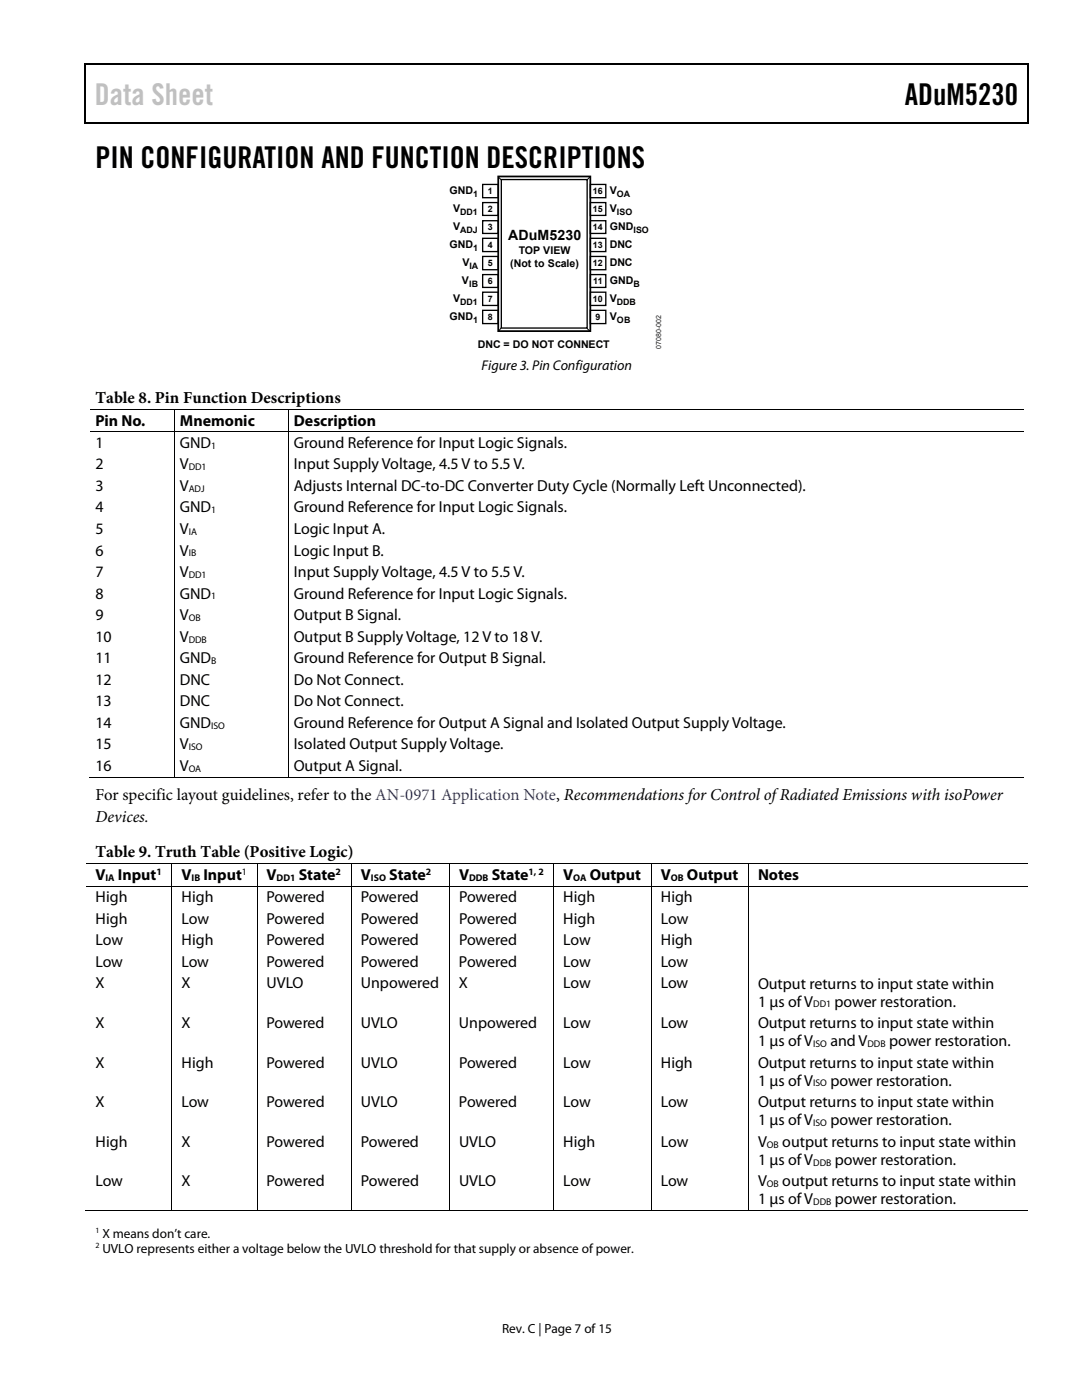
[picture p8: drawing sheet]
<svg xmlns="http://www.w3.org/2000/svg" width="216mm" height="279mm" viewBox="0 0 216 279" stroke-linecap="round" stroke-linejoin="round" font-family="sans-serif">
<defs><g id="words">
<text font-size="6" fill="#c0c0c0" x="18.9" y="21">Data Sheet</text>
<g font-size="6">
<text x="180.5" y="21">ADuM5230</text>
<text x="19" y="33.6">PIN CONFIGURATION AND FUNCTION DESCRIPTIONS</text>
</g>
<g font-size="3.3">
<text x="19" y="80.3">Table 8. Pin Function Descriptions</text>
<text x="19" y="159.7">For specific layout guidelines, refer to the AN-0971 Application Note, Recommendations for Control of Radiated Emissions with isoPower</text>
<text x="19" y="164">Devices.</text>
<text x="19" y="171">Table 9. Truth Table (Positive Logic)</text>
</g>
<g font-size="3.2">
<text x="19" y="84.9">Pin No.</text>
<text x="19" y="89.4">1</text>
<text x="35.9" y="89.4">GND</text>
<text x="35.9" y="84.9">Mnemonic</text>
<text x="58.6" y="89.4">Ground Reference for Input Logic Signals.</text>
<text x="58.6" y="84.9">Description</text>
<text x="19" y="93.7">2</text>
<text x="35.9" y="93.7">V</text>
<text x="58.6" y="93.7">Input Supply Voltage, 4.5 V to 5.5 V.</text>
<text x="19" y="98">3</text>
<text x="35.9" y="98">V</text>
<text x="58.6" y="98">Adjusts Internal DC-to-DC Converter Duty Cycle (Normally Left Unconnected).</text>
<text x="19" y="102.3">4</text>
<text x="19" y="106.6">5</text>
<text x="35.9" y="106.6">V</text>
<text x="35.9" y="102.3">GND</text>
<text x="58.6" y="102.3">Ground Reference for Input Logic Signals.</text>
<text x="58.6" y="106.6">Logic Input A.</text>
<text x="19" y="110.9">6</text>
<text x="35.9" y="110.9">V</text>
<text x="58.6" y="110.9">Logic Input B.</text>
<text x="19" y="115.2">7</text>
<text x="19" y="119.5">8</text>
<text x="35.9" y="115.2">V</text>
<text x="35.9" y="119.5">GND</text>
<text x="58.6" y="115.2">Input Supply Voltage, 4.5 V to 5.5 V.</text>
<text x="58.6" y="119.5">Ground Reference for Input Logic Signals.</text>
<text x="19" y="123.8">9</text>
<text x="35.9" y="123.8">V</text>
<text x="58.6" y="123.8">Output B Signal.</text>
<text x="19" y="128.1">10</text>
<text x="35.9" y="128.1">V</text>
<text x="58.6" y="128.1">Output B Supply Voltage, 12 V to 18 V.</text>
<text x="19" y="132.4">11</text>
<text x="19" y="136.7">12</text>
<text x="35.9" y="136.7">DNC</text>
<text x="35.9" y="132.4">GND</text>
<text x="58.6" y="136.7">Do Not Connect.</text>
<text x="58.6" y="132.4">Ground Reference for Output B Signal.</text>
<text x="19" y="140.9">13</text>
<text x="35.9" y="140.9">DNC</text>
<text x="58.6" y="140.9">Do Not Connect.</text>
<text x="19" y="145.2">14</text>
<text x="19" y="149.5">15</text>
<text x="35.9" y="149.5">V</text>
<text x="35.9" y="145.2">GND</text>
<text x="58.6" y="145.2">Ground Reference for Output A Signal and Isolated Output Supply Voltage.</text>
<text x="58.6" y="149.5">Isolated Output Supply Voltage.</text>
<text x="19" y="153.8">16</text>
<text x="35.9" y="153.8">V</text>
<text x="58.6" y="153.8">Output A Signal.</text>
<text x="19" y="175.6">V</text>
<text x="23.5" y="175.6">Input</text>
<text x="36.2" y="175.6">V</text>
<text x="40.6" y="175.6">Input</text>
<text x="53.2" y="175.6">V</text>
<text x="59.6" y="175.6">State</text>
<text x="72" y="175.6">V</text>
<text x="77.7" y="175.6">State</text>
<text x="91.6" y="175.6">V</text>
<text x="98.1" y="175.6">State</text>
<text x="112.4" y="175.6">V</text>
<text x="117.7" y="175.6">Output</text>
<text x="131.8" y="175.6">V</text>
<text x="137.1" y="175.6">Output</text>
<text x="151.3" y="175.6">Notes</text>
<text x="19" y="180.1">High</text>
<text x="19" y="184.4">High</text>
<text x="36.2" y="184.4">Low</text>
<text x="36.2" y="180.1">High</text>
<text x="53.2" y="184.4">Powered</text>
<text x="53.2" y="180.1">Powered</text>
<text x="72" y="184.4">Powered</text>
<text x="72" y="180.1">Powered</text>
<text x="91.6" y="184.4">Powered</text>
<text x="91.6" y="180.1">Powered</text>
<text x="112.4" y="184.4">High</text>
<text x="112.4" y="180.1">High</text>
<text x="131.8" y="184.4">Low</text>
<text x="131.8" y="180.1">High</text>
<text x="19" y="188.7">Low</text>
<text x="36.2" y="188.7">High</text>
<text x="53.2" y="188.7">Powered</text>
<text x="72" y="188.7">Powered</text>
<text x="91.6" y="188.7">Powered</text>
<text x="112.4" y="188.7">Low</text>
<text x="131.8" y="188.7">High</text>
<text x="19" y="193">Low</text>
<text x="19" y="197.3">X</text>
<text x="36.2" y="193">Low</text>
<text x="36.2" y="197.3">X</text>
<text x="53.2" y="193">Powered</text>
<text x="53.2" y="197.3">UVLO</text>
<text x="72" y="193">Powered</text>
<text x="72" y="197.3">Unpowered</text>
<text x="91.6" y="193">Powered</text>
<text x="91.6" y="197.3">X</text>
<text x="112.4" y="197.3">Low</text>
<text x="112.4" y="193">Low</text>
<text x="131.8" y="193">Low</text>
<text x="131.8" y="197.3">Low</text>
<text x="151.3" y="197.3">Output returns to input state within</text>
<text x="151.3" y="200.9">1 μs of V</text>
<text x="166.5" y="200.9">power restoration.</text>
<text x="19" y="205.2">X</text>
<text x="36.2" y="205.2">X</text>
<text x="53.2" y="205.2">Powered</text>
<text x="72" y="205.2">UVLO</text>
<text x="91.6" y="205.2">Unpowered</text>
<text x="112.4" y="205.2">Low</text>
<text x="131.8" y="205.2">Low</text>
<text x="151.3" y="205.2">Output returns to input state within</text>
<text x="151.3" y="208.8">1 μs of V</text>
<text x="165.7" y="208.8">and V</text>
<text x="177.4" y="208.8">power restoration.</text>
<text x="19" y="213.1">X</text>
<text x="36.2" y="213.1">High</text>
<text x="53.2" y="213.1">Powered</text>
<text x="72" y="213.1">UVLO</text>
<text x="91.6" y="213.1">Powered</text>
<text x="112.4" y="213.1">Low</text>
<text x="131.8" y="213.1">High</text>
<text x="151.3" y="213.1">Output returns to input state within</text>
<text x="19" y="220.9">X</text>
<text x="36.2" y="220.9">Low</text>
<text x="53.2" y="220.9">Powered</text>
<text x="72" y="220.9">UVLO</text>
<text x="91.6" y="220.9">Powered</text>
<text x="112.4" y="220.9">Low</text>
<text x="131.8" y="220.9">Low</text>
<text x="151.3" y="216.7">1 μs of V</text>
<text x="151.3" y="221">Output returns to input state within</text>
<text x="165.7" y="216.7">power restoration.</text>
<text x="151.3" y="224.5">1 μs of V</text>
<text x="165.7" y="224.5">power restoration.</text>
<text x="19" y="228.8">High</text>
<text x="36.2" y="228.8">X</text>
<text x="53.2" y="228.8">Powered</text>
<text x="72" y="228.8">Powered</text>
<text x="91.6" y="228.8">UVLO</text>
<text x="112.4" y="228.8">High</text>
<text x="131.8" y="228.8">Low</text>
<text x="151.3" y="228.9">V</text>
<text x="151.3" y="232.4">1 μs of V</text>
<text x="156.1" y="228.9">output returns to input state within</text>
<text x="166.6" y="232.4">power restoration.</text>
<text x="19" y="236.7">Low</text>
<text x="36.2" y="236.7">X</text>
<text x="53.2" y="236.7">Powered</text>
<text x="72" y="236.7">Powered</text>
<text x="91.6" y="236.7">UVLO</text>
<text x="112.4" y="236.7">Low</text>
<text x="131.8" y="236.7">Low</text>
<text x="151.3" y="236.7">V</text>
<text x="156.1" y="236.7">output returns to input state within</text>
<text x="151.3" y="240.3">1 μs of V</text>
<text x="166.6" y="240.3">power restoration.</text>
</g>
<g font-size="2.8">
<text x="101.4" y="47.8">ADuM5230</text>
<text x="96.1" y="73.8">Figure 3. Pin Configuration</text>
</g>
<g font-size="2.6">
<text x="20.4" y="247">X means don’t care.</text>
<text x="20.4" y="250">UVLO represents either a voltage below the UVLO threshold for that supply or absence of power.</text>
<text x="100.2" y="266">Rev. C | Page 7 of 15</text>
</g>
<g font-size="2.1">
<text x="89.7" y="38.8">GND</text>
<text x="121.7" y="38.8">V</text>
<text x="90.4" y="42.4">V</text>
<text x="90.4" y="46">V</text>
<text x="121.7" y="42.4">V</text>
<text x="121.7" y="46">GND</text>
<text x="89.7" y="49.6">GND</text>
<text x="92.3" y="53.1">V</text>
<text x="101.8" y="53.3">(Not to Scale)</text>
<text x="103.5" y="50.7">TOP VIEW</text>
<text x="121.7" y="49.6">DNC</text>
<text x="121.7" y="53.1">DNC</text>
<text x="92.2" y="56.7">V</text>
<text x="121.7" y="56.7">GND</text>
<text x="89.7" y="63.9">GND</text>
<text x="90.4" y="60.3">V</text>
<text x="121.7" y="60.3">V</text>
<text x="121.7" y="63.9">V</text>
<text x="95.4" y="69.5">DNC = DO NOT CONNECT</text>
</g>
<g font-size="1.9">
<text x="42.1" y="89.6">1</text>
<text x="37.7" y="93.9">DD1</text>
<text x="37.7" y="98.1">ADJ</text>
<text x="37.7" y="106.7">IA</text>
<text x="42.1" y="102.4">1</text>
<text x="37.7" y="111">IB</text>
<text x="37.7" y="115.3">DD1</text>
<text x="42.1" y="119.6">1</text>
<text x="37.7" y="123.9">OB</text>
<text x="37.7" y="128.2">DDB</text>
<text x="42.1" y="132.5">B</text>
<text x="37.7" y="149.7">ISO</text>
<text x="42.1" y="145.4">ISO</text>
<text x="37.7" y="154">OA</text>
<text x="21.1" y="175.8">IA</text>
<text x="31.2" y="174.6">1</text>
<text x="38.2" y="175.8">IB</text>
<text x="48.3" y="174.6">1</text>
<text x="55.2" y="175.8">DD1</text>
<text x="67" y="174.6">2</text>
<text x="74" y="175.8">ISO</text>
<text x="85" y="174.6">2</text>
<text x="93.6" y="175.8">DDB</text>
<text x="105.5" y="174.6">1, 2</text>
<text x="114.4" y="175.8">OA</text>
<text x="133.9" y="175.8">OB</text>
<text x="162.3" y="201.1">DD1</text>
<text x="162.3" y="208.9">ISO</text>
<text x="173.1" y="208.9">DDB</text>
<text x="162.3" y="216.8">ISO</text>
<text x="162.3" y="224.7">ISO</text>
<text x="153" y="229">OB</text>
<text x="162.3" y="232.6">DDB</text>
<text x="153" y="236.9">OB</text>
<text x="162.3" y="240.5">DDB</text>
</g>
<g font-size="1.8">
<text x="94.4" y="39.3">1</text>
<text x="97.4" y="38.8">1</text>
<text x="118.3" y="38.8">16</text>
<text x="123.1" y="39.3">OA</text>
<text x="91.8" y="42.9">DD1</text>
<text x="91.8" y="46.5">ADJ</text>
<text x="97.4" y="42.4">2</text>
<text x="97.4" y="46">3</text>
<text x="118.3" y="42.4">15</text>
<text x="118.3" y="46">14</text>
<text x="123.1" y="42.9">ISO</text>
<text x="126.4" y="46.5">ISO</text>
<text x="93.7" y="53.7">IA</text>
<text x="94.4" y="50.1">1</text>
<text x="97.4" y="49.6">4</text>
<text x="97.4" y="53.1">5</text>
<text x="118.3" y="49.6">13</text>
<text x="118.3" y="53.1">12</text>
<text x="93.6" y="57.3">IB</text>
<text x="97.4" y="56.7">6</text>
<text x="118.4" y="56.7">11</text>
<text x="126.4" y="57.3">B</text>
<text x="91.8" y="60.9">DD1</text>
<text x="94.4" y="64.4">1</text>
<text x="97.4" y="63.9">8</text>
<text x="97.4" y="60.3">7</text>
<text x="118.3" y="60.3">10</text>
<text x="118.8" y="63.9">9</text>
<text x="123.1" y="60.9">DDB</text>
<text x="123.1" y="64.4">OB</text>
</g>
<g font-size="1.6">
<text x="19" y="246.1">1</text>
<text x="19" y="249.1">2</text>
</g>
<text font-size="1.4" fill="#231f20" x="132" y="69.6" transform="rotate(-90 132 69.6)">07080-002</text>
</g></defs>
<path d="M16.9 12.7h.2v1h-.2zM205.1 12.7h.2v1h-.2zM205.1 12.7h.2v.3h-.2zM82.3 24.4h.2v.3h-.2zM205.1 24.4h.2v.3h-.2z" fill="#000"/>
<path d="M16.9 12.8h188.2M17 13.7v11M205.2 13.7v11M205.1 24.5h-188.2" fill="none" stroke="#000" stroke-width=".25"/>
<g fill="none" stroke="#000" stroke-width=".26">
<path d="M96.3 36.8h3.1v2.7h-3.1zM100 35.8h17.2v29.7h-17.2zM117.8 36.8h3.1v2.7h-3.1zM96.3 40.4h3.1v2.6h-3.1zM96.3 44h3.1v2.6h-3.1zM96.3 47.6h3.1v2.6h-3.1zM96.3 51.2h3.1v2.6h-3.1zM96.3 54.8h3.1v2.6h-3.1zM96.3 58.3h3.1v2.7h-3.1zM117.8 40.4h3.1v2.6h-3.1zM117.8 44h3.1v2.6h-3.1zM117.8 47.6h3.1v2.6h-3.1z"/>
<path d="M117.8 51.2h3.1v2.6h-3.1zM117.8 54.8h3.1v2.6h-3.1zM117.8 58.3h3.1v2.7h-3.1zM96.3 61.9h3.1v2.7h-3.1zM117.8 61.9h3.1v2.7h-3.1z"/>
</g>
<path d="M99.4 35.2h18.4v30.9h-18.4z" fill="none" stroke="#000" stroke-width=".35"/>
<g fill="none" stroke="#000" stroke-width=".2">
<path d="M99.5 35.4l.4 .4M117.6 35.4l-.4 .5M100 65.4l-.5 .7M117.2 65.6l.4 .4M18 81.7h186.2M18 86.2h186.2M34.9 81.7v4.4M34.9 86.3v68.9M57.6 81.7v4.4M57.6 86.3v68.9M17.8 155.1h17M34.9 155.1h22.6"/>
<path d="M57.7 155.1h146.5M17.1 172.4h188M17.1 176.9h188M34.3 172.4v4.4M34.3 177v64.7M51.3 172.4v4.4M51.3 177v64.7M70.1 172.4v4.4M70.1 177v64.7M89.7 172.4v4.4M89.7 177v64.7M110.5 172.4v4.4"/>
<path d="M110.5 177v64.7M129.9 172.4v4.4M129.9 177v64.7M149.4 172.4v4.4M149.4 177v64.7M16.9 241.6h17.3M34.4 241.6h16.8M51.4 241.6h18.6M70.2 241.6h19.4M89.8 241.6h20.6M110.6 241.6h19.3M130 241.6h19.3"/>
<path d="M149.4 241.6h55.7"/>
</g>
<use href="#words"/>
</svg>
